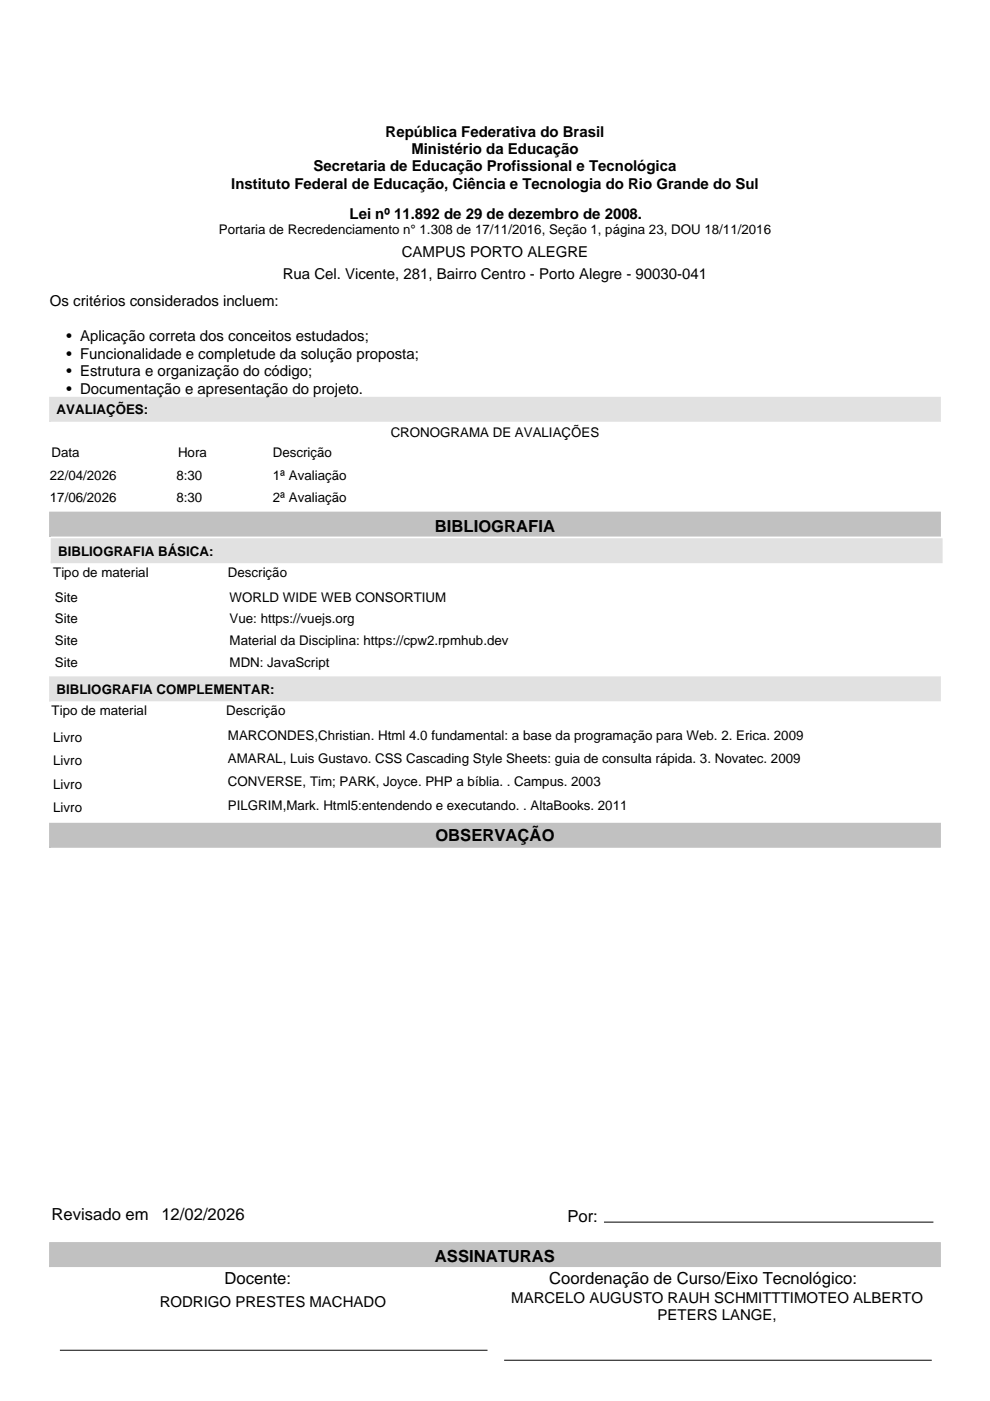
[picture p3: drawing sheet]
<svg xmlns="http://www.w3.org/2000/svg" width="210mm" height="297mm" viewBox="0 0 210 297" stroke-linecap="round" stroke-linejoin="round" font-family="sans-serif">
<defs><g id="words">
<g font-size="3.5">
<text x="92.2" y="112.8">BIBLIOGRAFIA</text>
<text x="92.3" y="178.4">OBSERVAÇÃO</text>
<text x="10.9" y="258.8">Revisado em</text>
<text x="34.2" y="258.8">12/02/2026</text>
<text x="120.3" y="259.1">Por:</text>
<text x="92.2" y="267.7">ASSINATURAS</text>
<text x="47.6" y="272.2">Docente:</text>
<text x="116.4" y="272.2">Coordenação de Curso/Eixo Tecnológico:</text>
</g>
<g font-size="3.2">
<text x="81.7" y="29">República Federativa do Brasil</text>
<text x="87.2" y="32.7">Ministério da Educação</text>
<text x="49" y="40.1">Instituto Federal de Educação, Ciência e Tecnologia do Rio Grande do Sul</text>
<text x="66.5" y="36.4">Secretaria de Educação Profissional e Tecnológica</text>
<text x="74.1" y="46.3">Lei nº 11.892 de 29 de dezembro de 2008.</text>
<text x="60" y="59.2">Rua Cel. Vicente, 281, Bairro Centro - Porto Alegre - 90030-041</text>
<text x="85.2" y="54.4">CAMPUS PORTO ALEGRE</text>
<text x="10.6" y="65">Os critérios considerados incluem:</text>
<text x="14.1" y="72.3">• Aplicação correta dos conceitos estudados;</text>
<text x="14.1" y="76">• Funcionalidade e completude da solução proposta;</text>
<text x="14.1" y="79.7">• Estrutura e organização do código;</text>
<text x="14.1" y="83.4">• Documentação e apresentação do projeto.</text>
<text x="33.9" y="277">RODRIGO PRESTES MACHADO</text>
<text x="108.4" y="276.3">MARCELO AUGUSTO RAUH SCHMITTTIMOTEO ALBERTO</text>
<text x="139.4" y="279.9">PETERS LANGE,</text>
</g>
<g font-size="2.8">
<text x="46.4" y="49.5">Portaria de Recredenciamento n° 1.308 de 17/11/2016, Seção 1, página 23, DOU 18/11/2016</text>
<text x="12" y="87.8">AVALIAÇÕES:</text>
<text x="82.8" y="92.6">CRONOGRAMA DE AVALIAÇÕES</text>
<text x="10.6" y="101.8">22/04/2026</text>
<text x="10.9" y="96.9">Data</text>
<text x="37.4" y="101.8">8:30</text>
<text x="37.7" y="96.9">Hora</text>
<text x="57.9" y="96.9">Descrição</text>
<text x="57.9" y="101.8">1ª Avaliação</text>
<text x="10.6" y="106.4">17/06/2026</text>
<text x="37.4" y="106.4">8:30</text>
<text x="57.9" y="106.4">2ª Avaliação</text>
<text x="12.3" y="117.8">BIBLIOGRAFIA BÁSICA:</text>
<text x="11.3" y="122.3">Tipo de material</text>
<text x="48.3" y="122.3">Descrição</text>
<text x="11.6" y="127.6">Site</text>
<text x="48.7" y="127.6">WORLD WIDE WEB CONSORTIUM</text>
<text x="11.6" y="132.2">Site</text>
<text x="11.6" y="136.7">Site</text>
<text x="48.7" y="132.2">Vue: https://vuejs.org</text>
<text x="48.7" y="136.7">Material da Disciplina: https://cpw2.rpmhub.dev</text>
<text x="11.6" y="141.3">Site</text>
<text x="48.7" y="141.3">MDN: JavaScript</text>
<text x="12" y="147.1">BIBLIOGRAFIA COMPLEMENTAR:</text>
<text x="10.9" y="151.6">Tipo de material</text>
<text x="48" y="151.6">Descrição</text>
<text x="11.3" y="157.3">Livro</text>
<text x="48.3" y="156.8">MARCONDES,Christian. Html 4.0 fundamental: a base da programação para Web. 2. Erica. 2009</text>
<text x="48.3" y="161.8">AMARAL, Luis Gustavo. CSS Cascading Style Sheets: guia de consulta rápida. 3. Novatec. 2009</text>
<text x="11.3" y="162.3">Livro</text>
<text x="11.3" y="167.2">Livro</text>
<text x="48.3" y="166.7">CONVERSE, Tim; PARK, Joyce. PHP a bíblia. . Campus. 2003</text>
<text x="11.3" y="172.1">Livro</text>
<text x="48.3" y="171.7">PILGRIM,Mark. Html5:entendendo e executando. . AltaBooks. 2011</text>
</g>
</g></defs>
<path d="M10.6 84.3h188.7v5h-188.7z" fill="#e1e1e1"/>
<path d="M10.6 84.3h188.7v5h-188.7z" fill="none" stroke="#e1e1e1" stroke-width=".35"/>
<path d="M10.9 114.3h188.8v4.9h-188.8z" fill="#e1e1e1"/>
<path d="M10.9 114.3h188.8v4.9h-188.8z" fill="none" stroke="#e1e1e1" stroke-width=".35"/>
<path d="M10.6 143.6h188.7v4.9h-188.7z" fill="#e1e1e1"/>
<path d="M10.6 143.6h188.7v4.9h-188.7z" fill="none" stroke="#e1e1e1" stroke-width=".35"/>
<path d="M10.6 108.7h188.7v4.9h-188.7z" fill="#c1c1c1"/>
<path d="M10.6 108.7h188.7v4.9h-188.7z" fill="none" stroke="#c1c1c1" stroke-width=".35"/>
<path d="M10.6 174.6h188.7v5h-188.7z" fill="#c1c1c1"/>
<path d="M10.6 174.6h188.7v5h-188.7z" fill="none" stroke="#c1c1c1" stroke-width=".35"/>
<path d="M10.6 263.5h188.7v5h-188.7z" fill="#c1c1c1"/>
<path d="M10.6 263.5h188.7v5h-188.7z" fill="none" stroke="#c1c1c1" stroke-width=".35"/>
<path d="M128.1 259.1h69.8M12.7 286.3h90.7M106.9 288.4h90.7" fill="none" stroke="#000" stroke-width=".21"/>
<use href="#words"/>
</svg>
